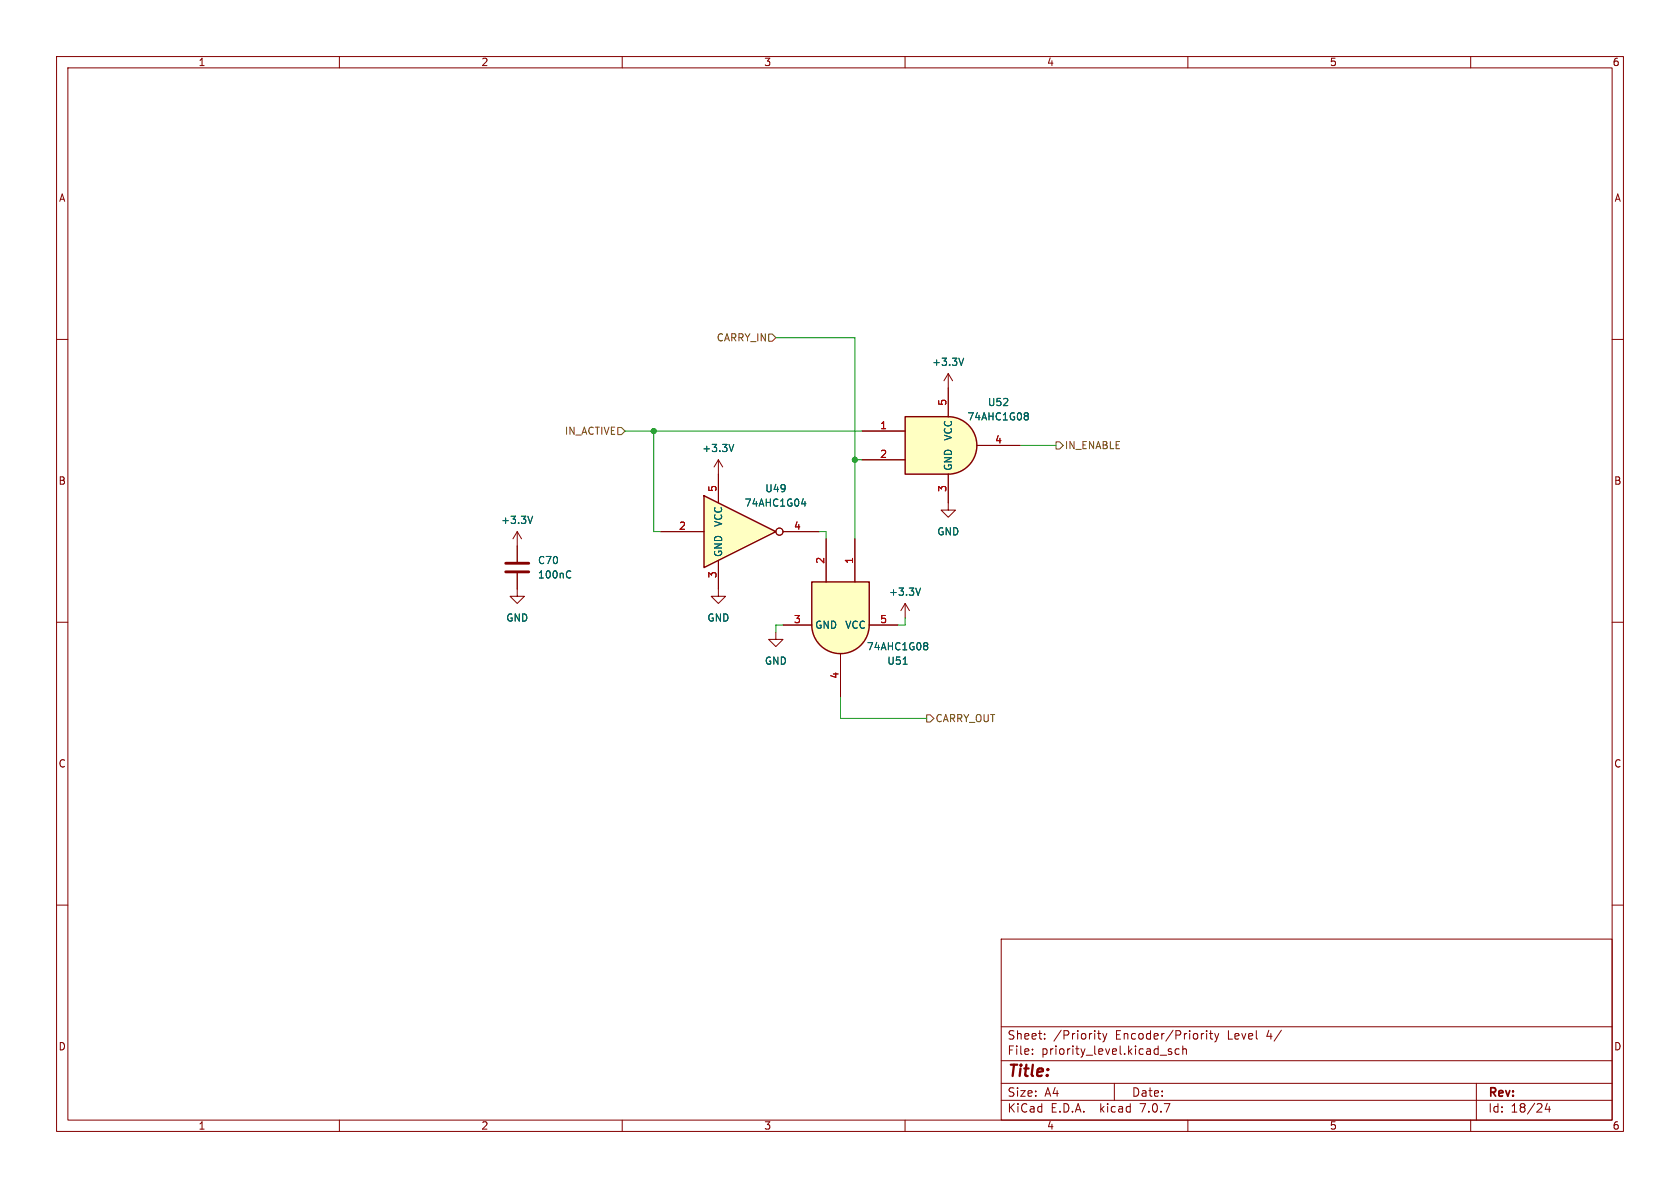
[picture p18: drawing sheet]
<svg xmlns="http://www.w3.org/2000/svg" width="297mm" height="210mm" viewBox="0 0 297 210" stroke-linecap="round" stroke-linejoin="round" font-family="sans-serif">
<defs><g id="words">
<text font-size="2.8" fill="#840000" x="178" y="190.9">Title:</text>
<g font-size="2.1" fill="#840000">
<text x="178" y="184">Sheet:</text>
<text x="186.2" y="184">/Priority</text>
<text x="197.2" y="184">Encoder/Priority</text>
<text x="217.2" y="184">Level</text>
<text x="224.2" y="184">4/</text>
<text x="178" y="186.7">File:</text>
<text x="184.1" y="186.7">priority_level.kicad_sch</text>
<text x="178" y="196.9">KiCad</text>
<text x="178" y="194.1">Size:</text>
<text x="184.7" y="194.1">A4</text>
<text x="185.7" y="196.9">E.D.A.</text>
<text x="194.6" y="196.9">kicad</text>
<text x="200" y="194.1">Date:</text>
<text x="201.8" y="196.9">7.0.7</text>
<text x="263" y="194.3">Rev:</text>
<text x="263" y="196.9">Id:</text>
<text x="267.1" y="196.9">18/24</text>
</g>
<g font-size="1.8" fill="#840000">
<text x="35" y="11.9">1</text>
<text x="85" y="11.9">2</text>
<text x="135" y="11.9">3</text>
<text x="185" y="11.9">4</text>
<text x="235" y="11.9">5</text>
<text x="285" y="11.9">6</text>
<text x="10.3" y="35.9">A</text>
<text x="285.3" y="35.9">A</text>
<text x="10.3" y="85.9">B</text>
<text x="285.3" y="85.9">B</text>
<text x="10.3" y="135.9">C</text>
<text x="285.3" y="135.9">C</text>
<text x="10.3" y="185.9">D</text>
<text x="285.3" y="185.9">D</text>
<text x="35" y="199.9">1</text>
<text x="85" y="199.9">2</text>
<text x="135" y="199.9">3</text>
<text x="185" y="199.9">4</text>
<text x="235" y="199.9">5</text>
<text x="285" y="199.9">6</text>
</g>
<g font-size="1.8" fill="#725600">
<text x="126.6" y="60.6">CARRY_IN</text>
<text x="99.8" y="77.1">IN_ACTIVE</text>
<text x="188.2" y="79.6">IN_ENABLE</text>
<text x="165.3" y="127.9">CARRY_OUT</text>
</g>
<g font-size="1.8" fill="#006464">
<text x="164.7" y="64.9">+3.3V</text>
<text x="174.6" y="72">U52</text>
<text x="168.5" y="78" transform="rotate(-90 168.5 78)">VCC</text>
<text x="170.9" y="74.5">74AHC1G08</text>
<text x="124.1" y="80.1">+3.3V</text>
<text x="168.5" y="83.3" transform="rotate(-90 168.5 83.3)">GND</text>
<text x="131.6" y="89.8">74AHC1G04</text>
<text x="135.2" y="87.2">U49</text>
<text x="88.5" y="92.8">+3.3V</text>
<text x="127.9" y="93.2" transform="rotate(-90 127.9 93.2)">VCC</text>
<text x="165.6" y="94.8">GND</text>
<text x="95" y="99.9">C70</text>
<text x="127.9" y="98.6" transform="rotate(-90 127.9 98.6)">GND</text>
<text x="95" y="102.5">100nC</text>
<text x="157.1" y="105.5">+3.3V</text>
<text x="89.4" y="110.1">GND</text>
<text x="125" y="110.1">GND</text>
<text x="144" y="111.4">GND</text>
<text x="149.3" y="111.4">VCC</text>
<text x="135.1" y="117.7">GND</text>
<text x="153.1" y="115.2">74AHC1G08</text>
<text x="156.8" y="117.7">U51</text>
</g>
<g font-size="1.8" fill="#a90000">
<text x="167.4" y="71.8" transform="rotate(-90 167.4 71.8)">5</text>
<text x="155.5" y="75.9">1</text>
<text x="155.5" y="81">2</text>
<text x="175.8" y="78.5">4</text>
<text x="126.7" y="87.1" transform="rotate(-90 126.7 87.1)">5</text>
<text x="167.4" y="87.1" transform="rotate(-90 167.4 87.1)">3</text>
<text x="119.9" y="93.7">2</text>
<text x="140.3" y="93.7">4</text>
<text x="145.8" y="99.8" transform="rotate(-90 145.8 99.8)">2</text>
<text x="150.9" y="99.8" transform="rotate(-90 150.9 99.8)">1</text>
<text x="126.7" y="102.3" transform="rotate(-90 126.7 102.3)">3</text>
<text x="140.3" y="110.2">3</text>
<text x="155.5" y="110.2">5</text>
<text x="148.3" y="120.1" transform="rotate(-90 148.3 120.1)">4</text>
</g>
</g></defs>
<g fill="none" stroke="#840000" stroke-width=".18">
<path d="M10 10h277v190h-277zM12 12h273v186h-273zM60 10v2M110 10v2M160 10v2M210 10v2M260 10v2M10 60h2M285 60h2M10 110h2M285 110h2M10 160h2"/>
<path d="M285 160h2M177 166h108v32h-108zM60 198v2M110 198v2M160 198v2M177 194.5h108M177 191.5h108M177 187.5h108M177 181.5h108M182.5 186.3v.1M182.5 185.5v.1M184.7 183.6v.1"/>
<path d="M184.7 182.8v.1M194 182.7h.6M194.2 182.2v1.3l.4 .2M195 182.7l.3 1M195.3 183.7l-.1 .4-.2 .1M195.7 182.7l-.4 1M197 191.5v3M207.1 185.5l-.4-.1-.2 .2 .1 .2 .5 .2v.3h-.6M208.5 185.5l-.5-.1-.3 .3v.4l.2 .2h.6M209.1 185.5l.2-.1 .4 .1v.9M209.1 184.9v1.5M210 198v2"/>
<path d="M212.7 182.7h.1M213.3 182.2v.1M213.3 182.7v1M213.8 182.7h.6M214 182.2v1.3l.4 .2M214.7 182.7l.4 1M215.1 183.7l-.1 .4-.3 .1M215.5 182.7l-.4 1M260 198v2M261 191.5v6.5M273.5 195l-.3 1.1h.9M273.9 195.6v1"/>
</g>
<path d="M143.5 110.5h10.2a5.1 5.1 0 0 1-5.1 5 5.1 5.1 0 0 1-5.1-5z" fill="#ffffc2" stroke="#ffffc2" stroke-width=".18"/>
<path d="M143.5 102.9h10.2v7.6h-10.2z" fill="#ffffc2"/>
<path d="M143.5 102.9h10.2v7.6a5.1 5.1 0 0 1-5.1 5 5.1 5.1 0 0 1-5.1-5z" fill="none" stroke="#840000" stroke-width=".25"/>
<path d="M91.4 96.5v2.8M146 95.3v7.6M151.1 95.3v7.6M91.4 101.3v4.1h1.3l-1.3 1.3-1.2-1.3h1.2M127 104.1v1.3h1.3l-1.3 1.3-1.3-1.3h1.3M137.2 111.8v1.2h1.2l-1.2 1.3-1.3-1.3h1.3M138.4 110.5h5.1M148.6 115.6v7.6M153.7 110.5h5M160 106.7l-.7 1.3M160 106.7v2.5M160 106.7l.8 1.3" fill="none" stroke="#840000" stroke-width=".18"/>
<path d="M100.7 100.9l.2 .1M100.9 102.1l-.2 .1M159.7 117.4h.7M162.7 104l-.4 1.2M163.5 113.6h.3l.2 .3-.2 .3M163.5 114.2h.3M163.8 114.2l.2 .2v.2l-.1 .2-.4 .1" fill="none" stroke="#006464" stroke-width=".18"/>
<path d="M89.4 99.6h4.1M89.4 101.1h4.1" fill="none" stroke="#840000" stroke-width=".51"/>
<path d="M167.6 73.7a5.1 5.1 0 0 1 5.1 5 5.1 5.1 0 0 1-5.1 5.1z" fill="#ffffc2" stroke="#ffffc2" stroke-width=".18"/>
<path d="M160 73.7h7.6v10.1h-7.6z" fill="#ffffc2"/>
<path d="M160 73.7h7.6a5.1 5.1 0 0 1 5.1 5 5.1 5.1 0 0 1-5.1 5.1h-7.6z" fill="none" stroke="#840000" stroke-width=".25"/>
<path d="M152.4 76.2h7.6M167.6 66v7.7M167.6 66l-.7 1.3M167.6 66l.8 1.3M172.7 78.7h7.6M152.4 81.3h7.6M167.6 83.8v6.4h1.3l-1.3 1.2-1.2-1.2h1.2" fill="none" stroke="#840000" stroke-width=".18"/>
<path d="M170.4 63.3l-.5 1.3M181.3 73h.2l.3 .2-.3 .3M181.3 73.5h.2M181.5 73.5l.3 .3v.2l-.1 .2h-.4" fill="none" stroke="#006464" stroke-width=".18"/>
<path d="M124.5 87.6l12.7 6.4-12.7 6.3z" fill="#ffffc2"/>
<path d="M124.5 87.6l12.7 6.4-12.7 6.3z" fill="none" stroke="#840000" stroke-width=".25"/>
<g fill="none" stroke="#840000" stroke-width=".18">
<path d="M152.4 76.2h7.6M167.6 68.6v5.1M172.7 78.7h7.6M91.4 94l-.7 1.3M91.4 94v5.3M91.4 94l.8 1.3M116.8 94h7.7M127 81.3v7.6M127 99.1v5M127 81.3l-.8 1.3M127 81.3l.8 1.3M138.4 94h6.4"/>
<path d="M146 95.3v7.6M151.1 95.3v7.6M152.4 81.3h7.6M167.6 83.8v5.1M91.4 101.3v2.8M138.4 110.5h5.1M148.6 115.6v7.6M153.7 110.5h5"/>
<circle cx="137.8" cy="94" r=".63"/>
</g>
<g fill="none" stroke="#006464" stroke-width=".18">
<path d="M129.7 78.6l-.4 1.2M170.4 63.3l-.5 1.3M181.3 73h.2l.3 .2-.3 .3M181.3 73.5h.2M181.5 73.5l.3 .3v.2l-.1 .2h-.4M94.2 91.3l-.5 1.2M141.7 89.1h.8M142.3 88.6v.9M100.7 100.9l.2 .1M100.9 102.1l-.2 .1M159.7 117.4h.7M162.7 104l-.4 1.2"/>
<path d="M163.5 113.6h.3l.2 .3-.2 .3M163.5 114.2h.3M163.8 114.2l.2 .2v.2l-.1 .2-.4 .1"/>
</g>
<path d="M135.9 59.1h.6l.7 .6-.7 .6h-.6zM109.2 75.6h.7l.6 .6-.6 .6h-.7zM186.7 78.1h.6l.7 .6-.7 .7h-.6zM163.8 126.4h.7l.6 .6-.6 .6h-.7z" fill="none" stroke="#725600" stroke-width=".18"/>
<path d="M137.2 59.7h13.9v35.6M110.5 76.2h41.9M115.6 76.2v17.8h1.2M180.3 78.7h6.4M144.8 94h1.2v1.3M151.1 81.3h1.3M138.4 110.5h-1.2v1.3M160 109.2v1.3h-1.3M148.6 123.2v3.8h15.2" fill="none" stroke="#009600" stroke-width=".18"/>
<g fill="#009600" stroke="#009600" stroke-width=".18">
<circle cx="151.1" cy="81.3" r=".46"/>
<circle cx="115.6" cy="76.2" r=".46"/>
</g>
<use href="#words"/>
</svg>
